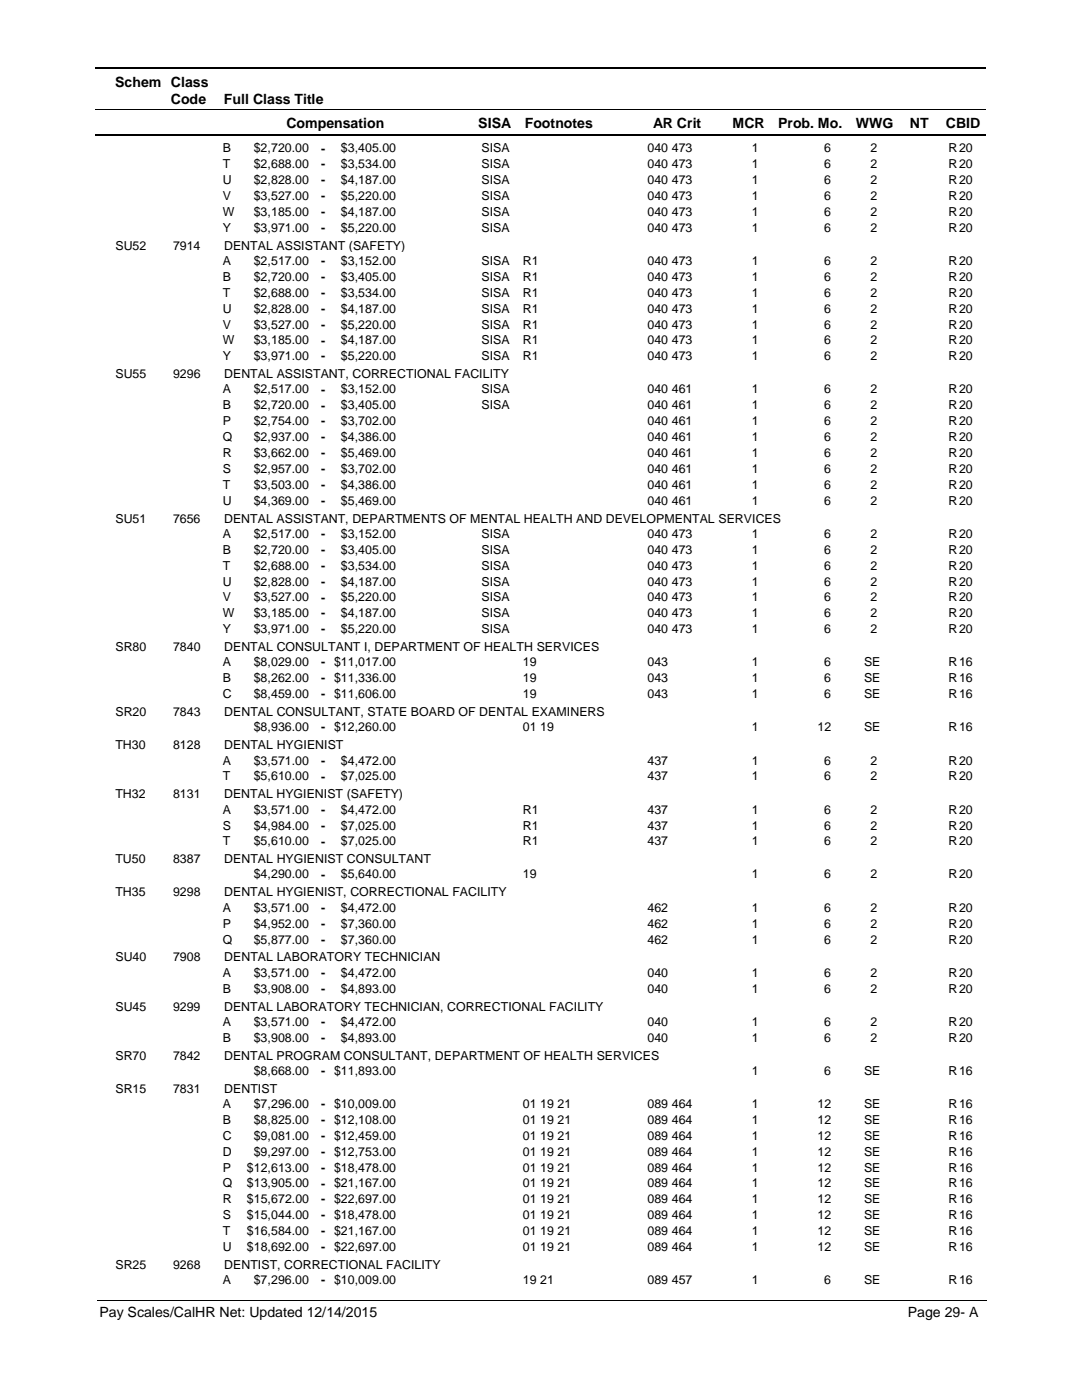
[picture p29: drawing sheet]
<svg xmlns="http://www.w3.org/2000/svg" width="216mm" height="279mm" viewBox="0 0 216 279" stroke-linecap="round" stroke-linejoin="round" font-family="sans-serif">
<defs><g id="words">
<g font-size="2.8">
<text x="23" y="17.3">Schem Class</text>
<text x="34.1" y="20.7">Code</text>
<text x="44.7" y="20.7">Full Class Title</text>
<text x="57.2" y="25.6">Compensation</text>
<text x="95.4" y="25.6">SISA</text>
<text x="104.7" y="25.6">Footnotes</text>
<text x="130.3" y="25.6">AR Crit</text>
<text x="146.2" y="25.6">MCR</text>
<text x="155.3" y="25.6">Prob. Mo.</text>
<text x="170.8" y="25.6">WWG</text>
<text x="181.5" y="25.6">NT</text>
<text x="188.7" y="25.6">CBID</text>
<text x="19.9" y="262.9">Pay Scales/CalHR Net: Updated 12/14/2015</text>
<text x="181.1" y="262.9">Page 29- A</text>
</g>
<g font-size="2.5">
<text x="44.5" y="33.6">T</text>
<text x="44.5" y="30.4">B</text>
<text x="50.6" y="30.4">$2,720.00</text>
<text x="50.6" y="33.6">$2,688.00</text>
<text x="64.1" y="30.4">-</text>
<text x="64.1" y="33.6">-</text>
<text x="68" y="30.4">$3,405.00</text>
<text x="68" y="33.6">$3,534.00</text>
<text x="96.1" y="30.4">SISA</text>
<text x="96.1" y="33.6">SISA</text>
<text x="129.2" y="30.4">040 473</text>
<text x="129.2" y="33.6">040 473</text>
<text x="150" y="30.4">1</text>
<text x="150" y="33.6">1</text>
<text x="164.5" y="30.4">6</text>
<text x="164.5" y="33.6">6</text>
<text x="173.7" y="30.4">2</text>
<text x="173.7" y="33.6">2</text>
<text x="189.3" y="30.4">R</text>
<text x="189.3" y="33.6">R</text>
<text x="191.4" y="30.4">20</text>
<text x="191.4" y="33.6">20</text>
<text x="44.5" y="36.8">U</text>
<text x="44.5" y="39.9">V</text>
<text x="50.6" y="36.8">$2,828.00</text>
<text x="50.6" y="39.9">$3,527.00</text>
<text x="64.1" y="36.8">-</text>
<text x="64.1" y="40">-</text>
<text x="68" y="36.8">$4,187.00</text>
<text x="68" y="39.9">$5,220.00</text>
<text x="96.1" y="36.8">SISA</text>
<text x="96.1" y="39.9">SISA</text>
<text x="129.2" y="36.8">040 473</text>
<text x="129.2" y="39.9">040 473</text>
<text x="150" y="39.9">1</text>
<text x="150" y="36.8">1</text>
<text x="164.5" y="36.8">6</text>
<text x="164.5" y="39.9">6</text>
<text x="173.7" y="36.8">2</text>
<text x="173.7" y="39.9">2</text>
<text x="189.3" y="39.9">R</text>
<text x="189.3" y="36.8">R</text>
<text x="191.4" y="36.8">20</text>
<text x="191.4" y="39.9">20</text>
<text x="44.5" y="43.1">W</text>
<text x="44.5" y="46.3">Y</text>
<text x="50.6" y="43.1">$3,185.00</text>
<text x="50.6" y="46.3">$3,971.00</text>
<text x="64.1" y="43.1">-</text>
<text x="64.1" y="46.3">-</text>
<text x="68" y="46.3">$5,220.00</text>
<text x="68" y="43.1">$4,187.00</text>
<text x="96.1" y="43.1">SISA</text>
<text x="96.1" y="46.3">SISA</text>
<text x="129.2" y="46.3">040 473</text>
<text x="129.2" y="43.1">040 473</text>
<text x="150" y="43.1">1</text>
<text x="150" y="46.3">1</text>
<text x="164.5" y="43.1">6</text>
<text x="164.5" y="46.3">6</text>
<text x="173.7" y="46.3">2</text>
<text x="173.7" y="43.1">2</text>
<text x="189.3" y="43.1">R</text>
<text x="189.3" y="46.3">R</text>
<text x="191.4" y="43.1">20</text>
<text x="191.4" y="46.3">20</text>
<text x="23" y="49.8">SU52</text>
<text x="34.5" y="49.8">7914</text>
<text x="44.5" y="52.9">A</text>
<text x="44.7" y="49.8">DENTAL ASSISTANT (SAFETY)</text>
<text x="50.6" y="52.9">$2,517.00</text>
<text x="64.1" y="52.9">-</text>
<text x="68" y="52.9">$3,152.00</text>
<text x="96.1" y="52.9">SISA</text>
<text x="104.3" y="52.9">R1</text>
<text x="129.2" y="52.9">040 473</text>
<text x="150" y="52.9">1</text>
<text x="164.5" y="52.9">6</text>
<text x="173.7" y="52.9">2</text>
<text x="189.3" y="52.9">R</text>
<text x="191.4" y="52.9">20</text>
<text x="44.5" y="56">B</text>
<text x="44.5" y="59.2">T</text>
<text x="50.6" y="56">$2,720.00</text>
<text x="50.6" y="59.2">$2,688.00</text>
<text x="64.1" y="56.1">-</text>
<text x="64.1" y="59.2">-</text>
<text x="68" y="56">$3,405.00</text>
<text x="68" y="59.2">$3,534.00</text>
<text x="96.1" y="56">SISA</text>
<text x="96.1" y="59.2">SISA</text>
<text x="104.3" y="56">R1</text>
<text x="104.3" y="59.2">R1</text>
<text x="129.2" y="56">040 473</text>
<text x="129.2" y="59.2">040 473</text>
<text x="150" y="56">1</text>
<text x="150" y="59.2">1</text>
<text x="164.5" y="56">6</text>
<text x="164.5" y="59.2">6</text>
<text x="173.7" y="56">2</text>
<text x="173.7" y="59.2">2</text>
<text x="189.3" y="56">R</text>
<text x="189.3" y="59.2">R</text>
<text x="191.4" y="56">20</text>
<text x="191.4" y="59.2">20</text>
<text x="44.5" y="62.4">U</text>
<text x="44.5" y="65.6">V</text>
<text x="50.6" y="62.4">$2,828.00</text>
<text x="50.6" y="65.6">$3,527.00</text>
<text x="64.1" y="62.4">-</text>
<text x="64.1" y="65.6">-</text>
<text x="68" y="62.4">$4,187.00</text>
<text x="68" y="65.6">$5,220.00</text>
<text x="96.1" y="62.4">SISA</text>
<text x="96.1" y="65.6">SISA</text>
<text x="104.3" y="62.4">R1</text>
<text x="104.3" y="65.6">R1</text>
<text x="129.2" y="62.4">040 473</text>
<text x="129.2" y="65.6">040 473</text>
<text x="150" y="62.4">1</text>
<text x="150" y="65.6">1</text>
<text x="164.5" y="62.4">6</text>
<text x="164.5" y="65.6">6</text>
<text x="173.7" y="62.4">2</text>
<text x="173.7" y="65.6">2</text>
<text x="189.3" y="62.4">R</text>
<text x="189.3" y="65.6">R</text>
<text x="191.4" y="62.4">20</text>
<text x="191.4" y="65.6">20</text>
<text x="44.5" y="68.7">W</text>
<text x="44.5" y="71.9">Y</text>
<text x="50.6" y="68.7">$3,185.00</text>
<text x="50.6" y="71.9">$3,971.00</text>
<text x="64.1" y="68.8">-</text>
<text x="64.1" y="71.9">-</text>
<text x="68" y="68.7">$4,187.00</text>
<text x="68" y="71.9">$5,220.00</text>
<text x="96.1" y="68.7">SISA</text>
<text x="96.1" y="71.9">SISA</text>
<text x="104.3" y="68.7">R1</text>
<text x="104.3" y="71.9">R1</text>
<text x="129.2" y="68.7">040 473</text>
<text x="129.2" y="71.9">040 473</text>
<text x="150" y="68.7">1</text>
<text x="150" y="71.9">1</text>
<text x="164.5" y="68.7">6</text>
<text x="164.5" y="71.9">6</text>
<text x="173.7" y="68.7">2</text>
<text x="173.7" y="71.9">2</text>
<text x="189.3" y="68.7">R</text>
<text x="189.3" y="71.9">R</text>
<text x="191.4" y="68.7">20</text>
<text x="191.4" y="71.9">20</text>
<text x="23" y="75.5">SU55</text>
<text x="34.5" y="75.5">9296</text>
<text x="44.7" y="75.5">DENTAL ASSISTANT, CORRECTIONAL FACILITY</text>
<text x="44.5" y="78.5">A</text>
<text x="44.5" y="81.7">B</text>
<text x="50.6" y="78.5">$2,517.00</text>
<text x="50.6" y="81.7">$2,720.00</text>
<text x="64.1" y="78.5">-</text>
<text x="64.1" y="81.7">-</text>
<text x="68" y="78.5">$3,152.00</text>
<text x="68" y="81.7">$3,405.00</text>
<text x="96.1" y="78.5">SISA</text>
<text x="96.1" y="81.7">SISA</text>
<text x="129.2" y="78.5">040 461</text>
<text x="129.2" y="81.7">040 461</text>
<text x="150" y="81.7">1</text>
<text x="150" y="78.5">1</text>
<text x="164.5" y="78.5">6</text>
<text x="164.5" y="81.7">6</text>
<text x="173.7" y="78.5">2</text>
<text x="173.7" y="81.7">2</text>
<text x="189.3" y="81.7">R</text>
<text x="189.3" y="78.5">R</text>
<text x="191.4" y="78.5">20</text>
<text x="191.4" y="81.7">20</text>
<text x="44.5" y="84.9">P</text>
<text x="44.5" y="88">Q</text>
<text x="50.6" y="84.9">$2,754.00</text>
<text x="50.6" y="88">$2,937.00</text>
<text x="64.1" y="84.9">-</text>
<text x="64.1" y="88.1">-</text>
<text x="68" y="84.9">$3,702.00</text>
<text x="68" y="88">$4,386.00</text>
<text x="129.2" y="84.9">040 461</text>
<text x="129.2" y="88">040 461</text>
<text x="150" y="84.9">1</text>
<text x="150" y="88">1</text>
<text x="164.5" y="84.9">6</text>
<text x="164.5" y="88">6</text>
<text x="173.7" y="84.9">2</text>
<text x="173.7" y="88">2</text>
<text x="189.3" y="84.9">R</text>
<text x="189.3" y="88">R</text>
<text x="191.4" y="84.9">20</text>
<text x="191.4" y="88">20</text>
<text x="44.5" y="91.2">R</text>
<text x="44.5" y="94.4">S</text>
<text x="50.6" y="91.2">$3,662.00</text>
<text x="50.6" y="94.4">$2,957.00</text>
<text x="64.1" y="91.2">-</text>
<text x="64.1" y="94.4">-</text>
<text x="68" y="91.2">$5,469.00</text>
<text x="68" y="94.4">$3,702.00</text>
<text x="129.2" y="91.2">040 461</text>
<text x="129.2" y="94.4">040 461</text>
<text x="150" y="91.2">1</text>
<text x="150" y="94.4">1</text>
<text x="164.5" y="91.2">6</text>
<text x="164.5" y="94.4">6</text>
<text x="173.7" y="91.2">2</text>
<text x="173.7" y="94.4">2</text>
<text x="189.3" y="91.2">R</text>
<text x="189.3" y="94.4">R</text>
<text x="191.4" y="91.2">20</text>
<text x="191.4" y="94.4">20</text>
<text x="44.5" y="97.5">T</text>
<text x="44.5" y="100.7">U</text>
<text x="50.6" y="97.5">$3,503.00</text>
<text x="50.6" y="100.7">$4,369.00</text>
<text x="64.1" y="97.6">-</text>
<text x="64.1" y="100.8">-</text>
<text x="68" y="97.5">$4,386.00</text>
<text x="68" y="100.7">$5,469.00</text>
<text x="129.2" y="97.5">040 461</text>
<text x="129.2" y="100.7">040 461</text>
<text x="150" y="97.5">1</text>
<text x="150" y="100.7">1</text>
<text x="164.5" y="97.5">6</text>
<text x="164.5" y="100.7">6</text>
<text x="173.7" y="97.5">2</text>
<text x="173.7" y="100.7">2</text>
<text x="189.3" y="97.5">R</text>
<text x="189.3" y="100.7">R</text>
<text x="191.4" y="97.5">20</text>
<text x="191.4" y="100.7">20</text>
<text x="23" y="104.3">SU51</text>
<text x="34.5" y="104.3">7656</text>
<text x="44.5" y="107.4">A</text>
<text x="44.7" y="104.3">DENTAL ASSISTANT, DEPARTMENTS OF MENTAL HEALTH AND DEVELOPMENTAL SERVICES</text>
<text x="50.6" y="107.4">$2,517.00</text>
<text x="64.1" y="107.4">-</text>
<text x="68" y="107.4">$3,152.00</text>
<text x="96.1" y="107.4">SISA</text>
<text x="129.2" y="107.4">040 473</text>
<text x="150" y="107.4">1</text>
<text x="164.5" y="107.4">6</text>
<text x="173.7" y="107.4">2</text>
<text x="189.3" y="107.4">R</text>
<text x="191.4" y="107.4">20</text>
<text x="44.5" y="110.5">B</text>
<text x="44.5" y="113.7">T</text>
<text x="50.6" y="110.5">$2,720.00</text>
<text x="50.6" y="113.7">$2,688.00</text>
<text x="64.1" y="110.6">-</text>
<text x="64.1" y="113.7">-</text>
<text x="68" y="110.5">$3,405.00</text>
<text x="68" y="113.7">$3,534.00</text>
<text x="96.1" y="110.5">SISA</text>
<text x="96.1" y="113.7">SISA</text>
<text x="129.2" y="110.5">040 473</text>
<text x="129.2" y="113.7">040 473</text>
<text x="150" y="113.7">1</text>
<text x="150" y="110.5">1</text>
<text x="164.5" y="110.5">6</text>
<text x="164.5" y="113.7">6</text>
<text x="173.7" y="110.5">2</text>
<text x="173.7" y="113.7">2</text>
<text x="189.3" y="113.7">R</text>
<text x="189.3" y="110.5">R</text>
<text x="191.4" y="110.5">20</text>
<text x="191.4" y="113.7">20</text>
<text x="44.5" y="116.9">U</text>
<text x="50.6" y="116.9">$2,828.00</text>
<text x="64.1" y="116.9">-</text>
<text x="68" y="116.9">$4,187.00</text>
<text x="96.1" y="116.9">SISA</text>
<text x="129.2" y="116.9">040 473</text>
<text x="150" y="116.9">1</text>
<text x="164.5" y="116.9">6</text>
<text x="173.7" y="116.9">2</text>
<text x="189.3" y="116.9">R</text>
<text x="191.4" y="116.9">20</text>
<text x="44.5" y="120">V</text>
<text x="44.5" y="123.2">W</text>
<text x="50.6" y="120">$3,527.00</text>
<text x="50.6" y="123.2">$3,185.00</text>
<text x="64.1" y="120.1">-</text>
<text x="64.1" y="123.2">-</text>
<text x="68" y="120">$5,220.00</text>
<text x="68" y="123.2">$4,187.00</text>
<text x="96.1" y="120">SISA</text>
<text x="96.1" y="123.2">SISA</text>
<text x="129.2" y="120">040 473</text>
<text x="129.2" y="123.2">040 473</text>
<text x="150" y="120">1</text>
<text x="150" y="123.2">1</text>
<text x="164.5" y="120">6</text>
<text x="164.5" y="123.2">6</text>
<text x="173.7" y="120">2</text>
<text x="173.7" y="123.2">2</text>
<text x="189.3" y="120">R</text>
<text x="189.3" y="123.2">R</text>
<text x="191.4" y="120">20</text>
<text x="191.4" y="123.2">20</text>
<text x="23" y="129.9">SR80</text>
<text x="34.5" y="129.9">7840</text>
<text x="44.5" y="126.4">Y</text>
<text x="44.7" y="129.9">DENTAL CONSULTANT I, DEPARTMENT OF HEALTH SERVICES</text>
<text x="50.6" y="126.4">$3,971.00</text>
<text x="64.1" y="126.4">-</text>
<text x="68" y="126.4">$5,220.00</text>
<text x="96.1" y="126.4">SISA</text>
<text x="129.2" y="126.4">040 473</text>
<text x="150" y="126.4">1</text>
<text x="164.5" y="126.4">6</text>
<text x="173.7" y="126.4">2</text>
<text x="189.3" y="126.4">R</text>
<text x="191.4" y="126.4">20</text>
<text x="44.5" y="133">A</text>
<text x="44.5" y="136.2">B</text>
<text x="50.6" y="133">$8,029.00</text>
<text x="50.6" y="136.2">$8,262.00</text>
<text x="64.1" y="133">- $11,017.00</text>
<text x="64.1" y="136.2">- $11,336.00</text>
<text x="104.3" y="136.2">19</text>
<text x="104.3" y="133">19</text>
<text x="129.2" y="136.2">043</text>
<text x="129.2" y="133">043</text>
<text x="150" y="136.2">1</text>
<text x="150" y="133">1</text>
<text x="164.5" y="133">6</text>
<text x="164.5" y="136.2">6</text>
<text x="172.4" y="136.2">SE</text>
<text x="172.4" y="133">SE</text>
<text x="189.3" y="136.2">R</text>
<text x="189.3" y="133">R</text>
<text x="191.4" y="133">16</text>
<text x="191.4" y="136.2">16</text>
<text x="23" y="142.9">SR20</text>
<text x="34.5" y="142.9">7843</text>
<text x="44.5" y="139.3">C</text>
<text x="44.7" y="142.9">DENTAL CONSULTANT, STATE BOARD OF DENTAL EXAMINERS</text>
<text x="50.6" y="139.3">$8,459.00</text>
<text x="64.1" y="139.4">- $11,606.00</text>
<text x="104.3" y="139.3">19</text>
<text x="129.2" y="139.3">043</text>
<text x="150" y="139.3">1</text>
<text x="164.5" y="139.3">6</text>
<text x="172.4" y="139.3">SE</text>
<text x="189.3" y="139.3">R</text>
<text x="191.4" y="139.3">16</text>
<text x="23" y="149.5">TH30</text>
<text x="34.5" y="149.5">8128</text>
<text x="44.7" y="149.5">DENTAL HYGIENIST</text>
<text x="50.6" y="145.9">$8,936.00</text>
<text x="64.1" y="146">- $12,260.00</text>
<text x="104.3" y="145.9">01 19</text>
<text x="150" y="145.9">1</text>
<text x="163.1" y="145.9">12</text>
<text x="172.4" y="145.9">SE</text>
<text x="189.3" y="145.9">R</text>
<text x="191.4" y="145.9">16</text>
<text x="44.5" y="152.6">A</text>
<text x="44.5" y="155.7">T</text>
<text x="50.6" y="152.6">$3,571.00</text>
<text x="50.6" y="155.7">$5,610.00</text>
<text x="64.1" y="152.6">-</text>
<text x="64.1" y="155.8">-</text>
<text x="68" y="152.6">$4,472.00</text>
<text x="68" y="155.7">$7,025.00</text>
<text x="129.2" y="152.6">437</text>
<text x="129.2" y="155.7">437</text>
<text x="150" y="155.7">1</text>
<text x="150" y="152.6">1</text>
<text x="164.5" y="152.6">6</text>
<text x="164.5" y="155.7">6</text>
<text x="173.7" y="152.6">2</text>
<text x="173.7" y="155.7">2</text>
<text x="189.3" y="155.7">R</text>
<text x="189.3" y="152.6">R</text>
<text x="191.4" y="152.6">20</text>
<text x="191.4" y="155.7">20</text>
<text x="23" y="159.3">TH32</text>
<text x="34.5" y="159.3">8131</text>
<text x="44.7" y="159.3">DENTAL HYGIENIST (SAFETY)</text>
<text x="44.5" y="165.5">S</text>
<text x="44.5" y="162.4">A</text>
<text x="50.6" y="162.4">$3,571.00</text>
<text x="50.6" y="165.5">$4,984.00</text>
<text x="64.1" y="162.4">-</text>
<text x="64.1" y="165.6">-</text>
<text x="68" y="165.5">$7,025.00</text>
<text x="68" y="162.4">$4,472.00</text>
<text x="104.3" y="165.5">R1</text>
<text x="104.3" y="162.4">R1</text>
<text x="129.2" y="165.5">437</text>
<text x="129.2" y="162.4">437</text>
<text x="150" y="162.4">1</text>
<text x="150" y="165.5">1</text>
<text x="164.5" y="162.4">6</text>
<text x="164.5" y="165.5">6</text>
<text x="173.7" y="165.5">2</text>
<text x="173.7" y="162.4">2</text>
<text x="189.3" y="162.4">R</text>
<text x="189.3" y="165.5">R</text>
<text x="191.4" y="162.4">20</text>
<text x="191.4" y="165.5">20</text>
<text x="23" y="172.3">TU50</text>
<text x="34.5" y="172.3">8387</text>
<text x="44.5" y="168.7">T</text>
<text x="44.7" y="172.3">DENTAL HYGIENIST CONSULTANT</text>
<text x="50.6" y="168.7">$5,610.00</text>
<text x="64.1" y="168.7">-</text>
<text x="68" y="168.7">$7,025.00</text>
<text x="104.3" y="168.7">R1</text>
<text x="129.2" y="168.7">437</text>
<text x="150" y="168.7">1</text>
<text x="164.5" y="168.7">6</text>
<text x="173.7" y="168.7">2</text>
<text x="189.3" y="168.7">R</text>
<text x="191.4" y="168.7">20</text>
<text x="23" y="178.9">TH35</text>
<text x="34.5" y="178.9">9298</text>
<text x="44.7" y="178.9">DENTAL HYGIENIST, CORRECTIONAL FACILITY</text>
<text x="50.6" y="175.3">$4,290.00</text>
<text x="64.1" y="175.3">-</text>
<text x="68" y="175.3">$5,640.00</text>
<text x="104.3" y="175.3">19</text>
<text x="150" y="175.3">1</text>
<text x="164.5" y="175.3">6</text>
<text x="173.7" y="175.3">2</text>
<text x="189.3" y="175.3">R</text>
<text x="191.4" y="175.3">20</text>
<text x="44.5" y="182">A</text>
<text x="44.5" y="185.1">P</text>
<text x="50.6" y="182">$3,571.00</text>
<text x="50.6" y="185.1">$4,952.00</text>
<text x="64.1" y="182">-</text>
<text x="64.1" y="185.2">-</text>
<text x="68" y="182">$4,472.00</text>
<text x="68" y="185.1">$7,360.00</text>
<text x="129.2" y="182">462</text>
<text x="129.2" y="185.1">462</text>
<text x="150" y="185.1">1</text>
<text x="150" y="182">1</text>
<text x="164.5" y="182">6</text>
<text x="164.5" y="185.1">6</text>
<text x="173.7" y="182">2</text>
<text x="173.7" y="185.1">2</text>
<text x="189.3" y="185.1">R</text>
<text x="189.3" y="182">R</text>
<text x="191.4" y="182">20</text>
<text x="191.4" y="185.1">20</text>
<text x="23" y="191.9">SU40</text>
<text x="34.5" y="191.9">7908</text>
<text x="44.5" y="188.3">Q</text>
<text x="44.7" y="191.9">DENTAL LABORATORY TECHNICIAN</text>
<text x="50.6" y="188.3">$5,877.00</text>
<text x="64.1" y="188.3">-</text>
<text x="68" y="188.3">$7,360.00</text>
<text x="129.2" y="188.3">462</text>
<text x="150" y="188.3">1</text>
<text x="164.5" y="188.3">6</text>
<text x="173.7" y="188.3">2</text>
<text x="189.3" y="188.3">R</text>
<text x="191.4" y="188.3">20</text>
<text x="44.5" y="194.9">A</text>
<text x="50.6" y="194.9">$3,571.00</text>
<text x="64.1" y="194.9">-</text>
<text x="68" y="194.9">$4,472.00</text>
<text x="129.2" y="194.9">040</text>
<text x="150" y="194.9">1</text>
<text x="164.5" y="194.9">6</text>
<text x="173.7" y="194.9">2</text>
<text x="189.3" y="194.9">R</text>
<text x="191.4" y="194.9">20</text>
<text x="23" y="201.7">SU45</text>
<text x="34.5" y="201.7">9299</text>
<text x="44.5" y="198.1">B</text>
<text x="44.7" y="201.7">DENTAL LABORATORY TECHNICIAN, CORRECTIONAL FACILITY</text>
<text x="50.6" y="198.1">$3,908.00</text>
<text x="64.1" y="198.1">-</text>
<text x="68" y="198.1">$4,893.00</text>
<text x="129.2" y="198.1">040</text>
<text x="150" y="198.1">1</text>
<text x="164.5" y="198.1">6</text>
<text x="173.7" y="198.1">2</text>
<text x="189.3" y="198.1">R</text>
<text x="191.4" y="198.1">20</text>
<text x="44.5" y="207.9">B</text>
<text x="44.5" y="204.7">A</text>
<text x="50.6" y="204.7">$3,571.00</text>
<text x="50.6" y="207.9">$3,908.00</text>
<text x="64.1" y="204.7">-</text>
<text x="64.1" y="207.9">-</text>
<text x="68" y="207.9">$4,893.00</text>
<text x="68" y="204.7">$4,472.00</text>
<text x="129.2" y="207.9">040</text>
<text x="129.2" y="204.7">040</text>
<text x="150" y="204.7">1</text>
<text x="150" y="207.9">1</text>
<text x="164.5" y="204.7">6</text>
<text x="164.5" y="207.9">6</text>
<text x="173.7" y="207.9">2</text>
<text x="173.7" y="204.7">2</text>
<text x="189.3" y="204.7">R</text>
<text x="189.3" y="207.9">R</text>
<text x="191.4" y="204.7">20</text>
<text x="191.4" y="207.9">20</text>
<text x="23" y="211.5">SR70</text>
<text x="34.5" y="211.5">7842</text>
<text x="44.7" y="211.5">DENTAL PROGRAM CONSULTANT, DEPARTMENT OF HEALTH SERVICES</text>
<text x="50.6" y="214.5">$8,668.00</text>
<text x="64.1" y="214.5">- $11,893.00</text>
<text x="150" y="214.5">1</text>
<text x="164.5" y="214.5">6</text>
<text x="172.4" y="214.5">SE</text>
<text x="189.3" y="214.5">R</text>
<text x="191.4" y="214.5">16</text>
<text x="23" y="218.1">SR15</text>
<text x="34.5" y="218.1">7831</text>
<text x="44.5" y="221.1">A</text>
<text x="44.7" y="218.1">DENTIST</text>
<text x="50.6" y="221.1">$7,296.00</text>
<text x="64.1" y="221.1">- $10,009.00</text>
<text x="104.3" y="221.1">01 19 21</text>
<text x="129.2" y="221.1">089 464</text>
<text x="150" y="221.1">1</text>
<text x="163.1" y="221.1">12</text>
<text x="172.4" y="221.1">SE</text>
<text x="189.3" y="221.1">R</text>
<text x="191.4" y="221.1">16</text>
<text x="44.5" y="224.3">B</text>
<text x="44.5" y="227.5">C</text>
<text x="50.6" y="224.3">$8,825.00</text>
<text x="50.6" y="227.5">$9,081.00</text>
<text x="64.1" y="224.3">- $12,108.00</text>
<text x="64.1" y="227.5">- $12,459.00</text>
<text x="104.3" y="224.3">01 19 21</text>
<text x="104.3" y="227.5">01 19 21</text>
<text x="129.2" y="224.3">089 464</text>
<text x="129.2" y="227.5">089 464</text>
<text x="150" y="224.3">1</text>
<text x="150" y="227.5">1</text>
<text x="163.1" y="224.3">12</text>
<text x="163.1" y="227.5">12</text>
<text x="172.4" y="224.3">SE</text>
<text x="172.4" y="227.5">SE</text>
<text x="189.3" y="224.3">R</text>
<text x="189.3" y="227.5">R</text>
<text x="191.4" y="224.3">16</text>
<text x="191.4" y="227.5">16</text>
<text x="44.5" y="230.6">D</text>
<text x="44.5" y="233.8">P</text>
<text x="49.3" y="233.8">$12,613.00</text>
<text x="50.6" y="230.6">$9,297.00</text>
<text x="64.1" y="230.7">- $12,753.00</text>
<text x="64.1" y="233.8">- $18,478.00</text>
<text x="104.3" y="233.8">01 19 21</text>
<text x="104.3" y="230.6">01 19 21</text>
<text x="129.2" y="233.8">089 464</text>
<text x="129.2" y="230.6">089 464</text>
<text x="150" y="233.8">1</text>
<text x="150" y="230.6">1</text>
<text x="163.1" y="230.6">12</text>
<text x="163.1" y="233.8">12</text>
<text x="172.4" y="233.8">SE</text>
<text x="172.4" y="230.6">SE</text>
<text x="189.3" y="233.8">R</text>
<text x="189.3" y="230.6">R</text>
<text x="191.4" y="230.6">16</text>
<text x="191.4" y="233.8">16</text>
<text x="44.5" y="237">Q</text>
<text x="49.3" y="237">$13,905.00</text>
<text x="64.1" y="237">- $21,167.00</text>
<text x="104.3" y="237">01 19 21</text>
<text x="129.2" y="237">089 464</text>
<text x="150" y="237">1</text>
<text x="163.1" y="237">12</text>
<text x="172.4" y="237">SE</text>
<text x="189.3" y="237">R</text>
<text x="191.4" y="237">16</text>
<text x="44.5" y="240.2">R</text>
<text x="44.5" y="243.3">S</text>
<text x="49.3" y="240.2">$15,672.00</text>
<text x="49.3" y="243.3">$15,044.00</text>
<text x="64.1" y="240.2">- $22,697.00</text>
<text x="64.1" y="243.4">- $18,478.00</text>
<text x="104.3" y="240.2">01 19 21</text>
<text x="104.3" y="243.3">01 19 21</text>
<text x="129.2" y="240.2">089 464</text>
<text x="129.2" y="243.3">089 464</text>
<text x="150" y="240.2">1</text>
<text x="150" y="243.3">1</text>
<text x="163.1" y="240.2">12</text>
<text x="163.1" y="243.3">12</text>
<text x="172.4" y="240.2">SE</text>
<text x="172.4" y="243.3">SE</text>
<text x="189.3" y="240.2">R</text>
<text x="189.3" y="243.3">R</text>
<text x="191.4" y="240.2">16</text>
<text x="191.4" y="243.3">16</text>
<text x="44.5" y="246.5">T</text>
<text x="44.5" y="249.7">U</text>
<text x="49.3" y="246.5">$16,584.00</text>
<text x="49.3" y="249.7">$18,692.00</text>
<text x="64.1" y="246.5">- $21,167.00</text>
<text x="64.1" y="249.7">- $22,697.00</text>
<text x="104.3" y="246.5">01 19 21</text>
<text x="104.3" y="249.7">01 19 21</text>
<text x="129.2" y="246.5">089 464</text>
<text x="129.2" y="249.7">089 464</text>
<text x="150" y="246.5">1</text>
<text x="150" y="249.7">1</text>
<text x="163.1" y="246.5">12</text>
<text x="163.1" y="249.7">12</text>
<text x="172.4" y="246.5">SE</text>
<text x="172.4" y="249.7">SE</text>
<text x="189.3" y="246.5">R</text>
<text x="189.3" y="249.7">R</text>
<text x="191.4" y="246.5">16</text>
<text x="191.4" y="249.7">16</text>
<text x="23" y="253.2">SR25</text>
<text x="34.5" y="253.2">9268</text>
<text x="44.5" y="256.3">A</text>
<text x="44.7" y="253.2">DENTIST, CORRECTIONAL FACILITY</text>
<text x="50.6" y="256.3">$7,296.00</text>
<text x="64.1" y="256.3">- $10,009.00</text>
<text x="104.3" y="256.3">19 21</text>
<text x="129.2" y="256.3">089 457</text>
<text x="150" y="256.3">1</text>
<text x="164.5" y="256.3">6</text>
<text x="172.4" y="256.3">SE</text>
<text x="189.3" y="256.3">R</text>
<text x="191.4" y="256.3">16</text>
</g>
</g></defs>
<path d="M19 13.5h177.8M19 27h177.8" fill="none" stroke="#000" stroke-width=".36"/>
<path d="M19 21.8h177.8" fill="none" stroke="#000" stroke-width=".2"/>
<g fill="#fff">
<path d="M46.9 27.8h16.3v3h-16.3z"/>
<path d="M191 27.8h4.2v3h-4.2z"/>
<path d="M46.9 31h16.3v2.9h-16.3z"/>
<path d="M191 31h4.2v2.9h-4.2z"/>
<path d="M46.9 34.1h16.3v3h-16.3z"/>
<path d="M191 34.1h4.2v3h-4.2z"/>
<path d="M46.9 37.3h16.3v3h-16.3z"/>
<path d="M191 37.3h4.2v3h-4.2z"/>
<path d="M46.9 40.5h16.3v3h-16.3z"/>
<path d="M191 40.5h4.2v3h-4.2z"/>
<path d="M46.9 43.6h16.3v3h-16.3z"/>
<path d="M191 43.6h4.2v3h-4.2z"/>
<path d="M46.9 50.2h16.3v3h-16.3z"/>
<path d="M191 50.2h4.2v3h-4.2z"/>
<path d="M46.9 53.4h16.3v3h-16.3z"/>
<path d="M191 53.4h4.2v3h-4.2z"/>
<path d="M46.9 56.6h16.3v3h-16.3z"/>
<path d="M191 56.6h4.2v3h-4.2z"/>
<path d="M46.9 59.8h16.3v2.9h-16.3z"/>
<path d="M191 59.8h4.2v2.9h-4.2z"/>
<path d="M46.9 62.9h16.3v3h-16.3z"/>
<path d="M191 62.9h4.2v3h-4.2z"/>
<path d="M46.9 66.1h16.3v3h-16.3z"/>
<path d="M191 66.1h4.2v3h-4.2z"/>
<path d="M46.9 69.3h16.3v3h-16.3z"/>
<path d="M191 69.3h4.2v3h-4.2z"/>
<path d="M46.9 75.9h16.3v3h-16.3z"/>
<path d="M191 75.9h4.2v3h-4.2z"/>
<path d="M46.9 79.1h16.3v2.9h-16.3z"/>
<path d="M191 79.1h4.2v2.9h-4.2z"/>
<path d="M46.9 82.2h16.3v3h-16.3z"/>
<path d="M191 82.2h4.2v3h-4.2z"/>
<path d="M46.9 85.4h16.3v3h-16.3z"/>
<path d="M191 85.4h4.2v3h-4.2z"/>
<path d="M46.9 88.6h16.3v2.9h-16.3z"/>
<path d="M191 88.6h4.2v2.9h-4.2z"/>
<path d="M46.9 91.8h16.3v2.9h-16.3z"/>
<path d="M191 91.8h4.2v2.9h-4.2z"/>
<path d="M46.9 94.9h16.3v3h-16.3z"/>
<path d="M191 94.9h4.2v3h-4.2z"/>
<path d="M46.9 98.1h16.3v3h-16.3z"/>
<path d="M191 98.1h4.2v3h-4.2z"/>
<path d="M46.9 104.7h16.3v3h-16.3z"/>
<path d="M191 104.7h4.2v3h-4.2z"/>
<path d="M46.9 107.9h16.3v3h-16.3z"/>
<path d="M191 107.9h4.2v3h-4.2z"/>
<path d="M46.9 111.1h16.3v2.9h-16.3z"/>
<path d="M191 111.1h4.2v2.9h-4.2z"/>
<path d="M46.9 114.2h16.3v3h-16.3z"/>
<path d="M191 114.2h4.2v3h-4.2z"/>
<path d="M46.9 117.4h16.3v3h-16.3z"/>
<path d="M191 117.4h4.2v3h-4.2z"/>
<path d="M46.9 120.6h16.3v2.9h-16.3z"/>
<path d="M191 120.6h4.2v2.9h-4.2z"/>
<path d="M46.9 123.7h16.3v3h-16.3z"/>
<path d="M191 123.7h4.2v3h-4.2z"/>
<path d="M46.9 130.4h16.3v2.9h-16.3z"/>
<path d="M191 130.4h4.2v2.9h-4.2z"/>
<path d="M46.9 133.5h16.3v3h-16.3z"/>
<path d="M191 133.5h4.2v3h-4.2z"/>
<path d="M46.9 136.7h16.3v3h-16.3z"/>
<path d="M191 136.7h4.2v3h-4.2z"/>
<path d="M46.9 143.3h16.3v3h-16.3z"/>
<path d="M191 143.3h4.2v3h-4.2z"/>
<path d="M46.9 150h16.3v2.9h-16.3z"/>
<path d="M191 150h4.2v2.9h-4.2z"/>
<path d="M46.9 153.1h16.3v3h-16.3z"/>
<path d="M191 153.1h4.2v3h-4.2z"/>
<path d="M46.9 159.7h16.3v3h-16.3z"/>
<path d="M191 159.7h4.2v3h-4.2z"/>
<path d="M46.9 162.9h16.3v3h-16.3z"/>
<path d="M191 162.9h4.2v3h-4.2z"/>
<path d="M46.9 166.1h16.3v3h-16.3z"/>
<path d="M191 166.1h4.2v3h-4.2z"/>
<path d="M46.9 172.7h16.3v3h-16.3z"/>
<path d="M191 172.7h4.2v3h-4.2z"/>
<path d="M46.9 179.3h16.3v3h-16.3z"/>
<path d="M191 179.3h4.2v3h-4.2z"/>
<path d="M46.9 182.5h16.3v3h-16.3z"/>
<path d="M191 182.5h4.2v3h-4.2z"/>
<path d="M46.9 185.7h16.3v3h-16.3z"/>
<path d="M191 185.7h4.2v3h-4.2z"/>
<path d="M46.9 192.3h16.3v3h-16.3z"/>
<path d="M191 192.3h4.2v3h-4.2z"/>
<path d="M46.9 195.5h16.3v2.9h-16.3z"/>
<path d="M191 195.5h4.2v2.9h-4.2z"/>
<path d="M46.9 202.1h16.3v3h-16.3z"/>
<path d="M191 202.1h4.2v3h-4.2z"/>
<path d="M46.9 205.3h16.3v2.9h-16.3z"/>
<path d="M191 205.3h4.2v2.9h-4.2z"/>
<path d="M46.9 211.9h16.3v3h-16.3z"/>
<path d="M191 211.9h4.2v3h-4.2z"/>
<path d="M46.9 218.5h16.3v3h-16.3z"/>
<path d="M191 218.5h4.2v3h-4.2z"/>
<path d="M46.9 221.7h16.3v2.9h-16.3z"/>
<path d="M191 221.7h4.2v2.9h-4.2z"/>
<path d="M46.9 224.8h16.3v3h-16.3z"/>
<path d="M191 224.8h4.2v3h-4.2z"/>
<path d="M46.9 228h16.3v3h-16.3z"/>
<path d="M191 228h4.2v3h-4.2z"/>
<path d="M46.9 231.2h16.3v3h-16.3z"/>
<path d="M191 231.2h4.2v3h-4.2z"/>
<path d="M46.9 234.4h16.3v2.9h-16.3z"/>
<path d="M191 234.4h4.2v2.9h-4.2z"/>
<path d="M46.9 237.5h16.3v3h-16.3z"/>
<path d="M191 237.5h4.2v3h-4.2z"/>
<path d="M46.9 240.7h16.3v3h-16.3z"/>
<path d="M191 240.7h4.2v3h-4.2z"/>
<path d="M46.9 243.9h16.3v2.9h-16.3z"/>
<path d="M191 243.9h4.2v2.9h-4.2z"/>
<path d="M46.9 247h16.3v3h-16.3z"/>
<path d="M191 247h4.2v3h-4.2z"/>
<path d="M46.9 253.7h16.3v2.9h-16.3z"/>
<path d="M191 253.7h4.2v2.9h-4.2z"/>
</g>
<path d="M19.4 259.6h177.4" fill="none" stroke="#000" stroke-width=".2"/>
<use href="#words"/>
</svg>
